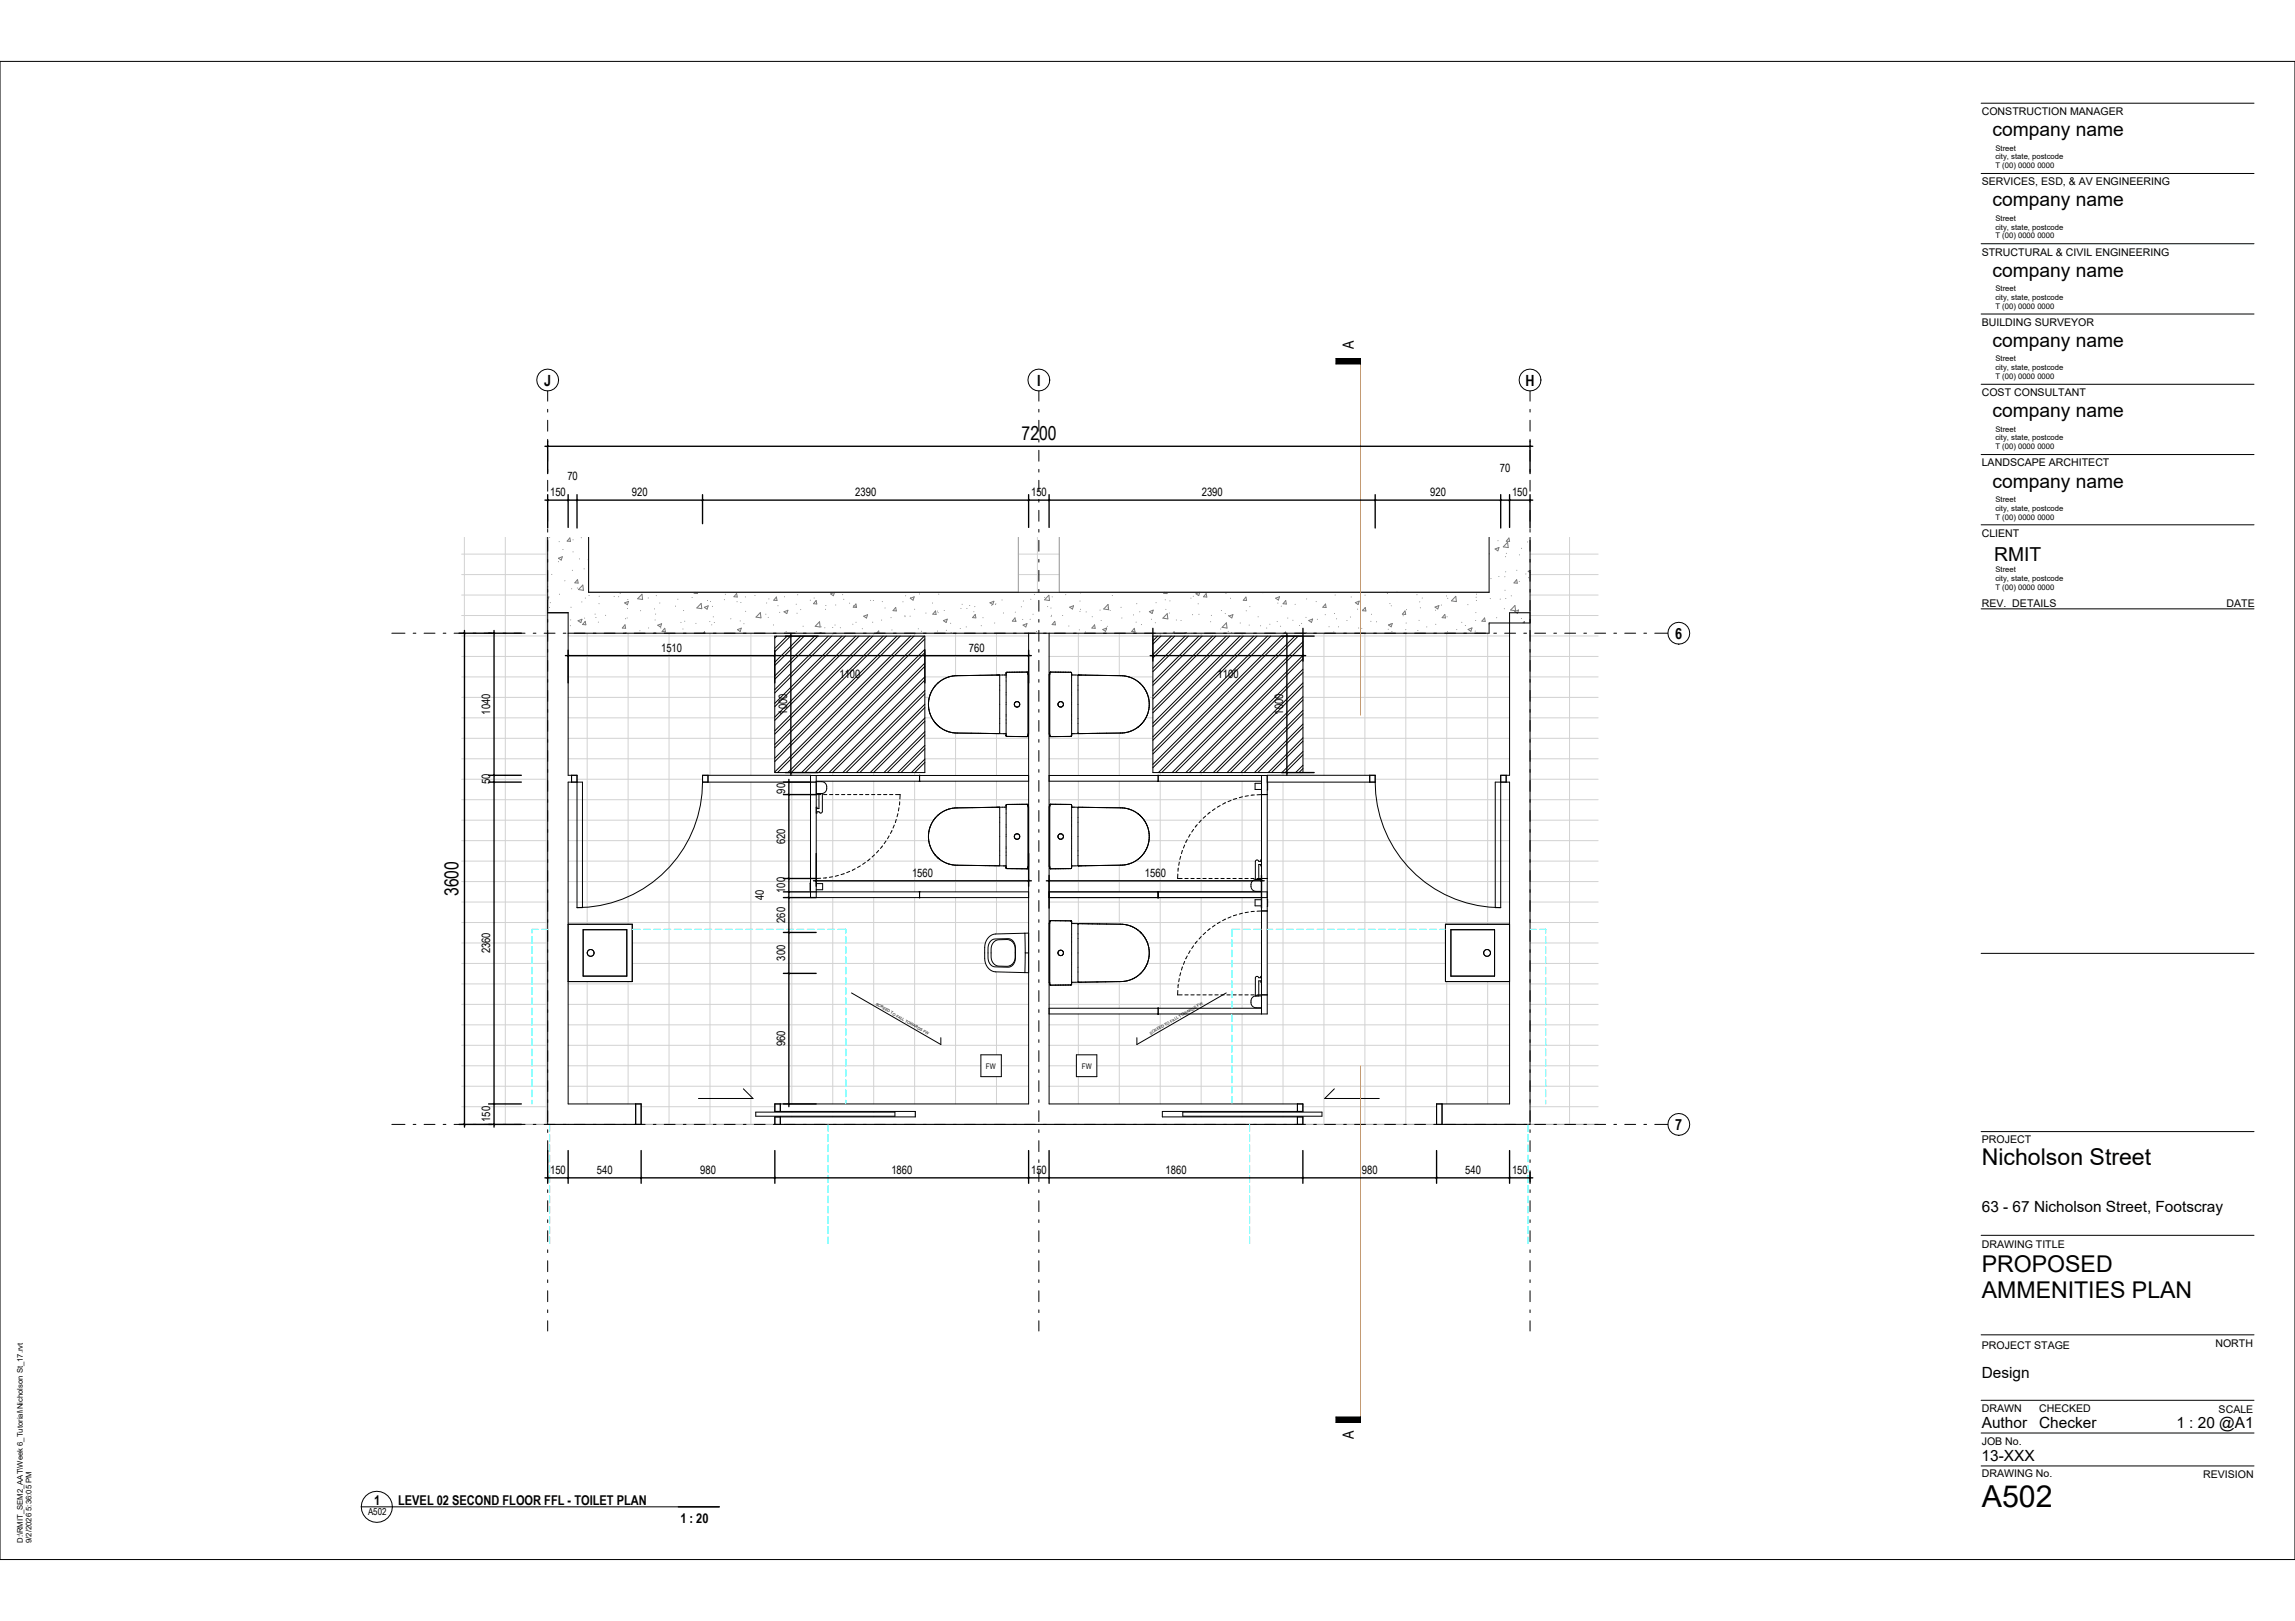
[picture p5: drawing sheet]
<svg xmlns="http://www.w3.org/2000/svg" width="841mm" height="594mm" viewBox="0 0 841 594" stroke-linecap="round" stroke-linejoin="round" font-family="sans-serif">
<defs><g id="words">
<text font-size="11.1" x="726.2" y="552.2">A502</text>
<g font-size="8.5">
<text x="726.2" y="427">Nicholson Street</text>
<text x="726.2" y="466.1">PROPOSED</text>
<text x="726.2" y="475.6">AMMENITIES PLAN</text>
</g>
<g font-size="7.1">
<text x="730.1" y="49.9">company name</text>
<text x="730.1" y="75.6">company name</text>
<text x="730.1" y="101.4">company name</text>
<text x="730.1" y="127.1">company name</text>
<text x="730.1" y="152.9">company name</text>
<text x="374.4" y="161.4">7200</text>
<text x="730.1" y="178.6">company name</text>
<text x="730.7" y="205.6">RMIT</text>
<text x="168.1" y="328.4" transform="rotate(-90 168.1 328.4)">3600</text>
</g>
<g font-size="5.6">
<text x="496.1" y="128" transform="rotate(-90 496.1 128)">A</text>
<text x="199.4" y="141.3">J</text>
<text x="380" y="141.3">I</text>
<text x="559" y="141.3">H</text>
<text x="613.8" y="234.1">6</text>
<text x="613.8" y="414">7</text>
<text x="726.2" y="444">63 - 67 Nicholson Street, Footscray</text>
<text x="726.2" y="504.8">Design</text>
<text x="496.1" y="527.1" transform="rotate(-90 496.1 527.1)">A</text>
<text x="726.2" y="523.3">Author</text>
<text x="747.3" y="523.3">Checker</text>
<text x="797.5" y="523.3">1 : 20 @A1</text>
<text x="726.2" y="535.5">13-XXX</text>
</g>
<g font-size="4.9">
<text x="137.1" y="551.6">1</text>
<text x="145.9" y="551.6">LEVEL 02 SECOND FLOOR FFL - TOILET PLAN</text>
<text x="249.3" y="558.1">1 : 20</text>
</g>
<g font-size="4.2">
<text x="549.7" y="173">70</text>
<text x="207.9" y="175.8">70</text>
<text x="201.6" y="181.9">150</text>
<text x="231.6" y="181.9">920</text>
<text x="313.4" y="181.9">2390</text>
<text x="377.8" y="181.9">150</text>
<text x="440.4" y="181.9">2390</text>
<text x="524.1" y="181.9">920</text>
<text x="554.1" y="181.9">150</text>
<text x="242.3" y="238.8">1510</text>
<text x="355.1" y="238.8">760</text>
<text x="307.6" y="248.4">1100</text>
<text x="446.2" y="248.4">1100</text>
<text x="179.6" y="261.9" transform="rotate(-90 179.6 261.9)">1040</text>
<text x="288.4" y="261.9" transform="rotate(-90 288.4 261.9)">1000</text>
<text x="470.2" y="261.9" transform="rotate(-90 470.2 261.9)">1000</text>
<text x="179.6" y="287.2" transform="rotate(-90 179.6 287.2)">50</text>
<text x="287.7" y="290.8" transform="rotate(-90 287.7 290.8)">90</text>
<text x="287.7" y="309.4" transform="rotate(-90 287.7 309.4)">620</text>
<text x="334.2" y="321.4">1560</text>
<text x="419.6" y="321.4">1560</text>
<text x="279.9" y="329.8" transform="rotate(-90 279.9 329.8)">40</text>
<text x="287.7" y="327.2" transform="rotate(-90 287.7 327.2)">100</text>
<text x="287.7" y="338.2" transform="rotate(-90 287.7 338.2)">260</text>
<text x="179.6" y="349.4" transform="rotate(-90 179.6 349.4)">2360</text>
<text x="287.7" y="352" transform="rotate(-90 287.7 352)">300</text>
<text x="287.7" y="383.5" transform="rotate(-90 287.7 383.5)">960</text>
<text x="179.6" y="411.1" transform="rotate(-90 179.6 411.1)">150</text>
<text x="201.6" y="430.2">150</text>
<text x="218.7" y="430.2">540</text>
<text x="256.6" y="430.2">980</text>
<text x="326.6" y="430.2">1860</text>
<text x="377.8" y="430.2">150</text>
<text x="427.1" y="430.2">1860</text>
<text x="499.1" y="430.2">980</text>
<text x="537" y="430.2">540</text>
<text x="554.1" y="430.2">150</text>
</g>
<g font-size="3.9">
<text x="726.2" y="42.1">CONSTRUCTION MANAGER</text>
<text x="726.2" y="67.9">SERVICES, ESD, &amp; AV ENGINEERING</text>
<text x="726.2" y="93.6">STRUCTURAL &amp; CIVIL ENGINEERING</text>
<text x="726.2" y="119.4">BUILDING SURVEYOR</text>
<text x="726.2" y="145.1">COST CONSULTANT</text>
<text x="726.2" y="170.9">LANDSCAPE ARCHITECT</text>
<text x="726.2" y="196.6">CLIENT</text>
<text x="726.2" y="222.3">REV. DETAILS</text>
<text x="815.9" y="222.3">DATE</text>
<text x="726.2" y="418.9">PROJECT</text>
<text x="726.2" y="457.2">DRAWING TITLE</text>
<text x="726.2" y="494.5">PROJECT STAGE</text>
<text x="811.8" y="493.5">NORTH</text>
<text x="726.2" y="517.3">DRAWN</text>
<text x="747.3" y="517.3">CHECKED</text>
<text x="813" y="517.6">SCALE</text>
<text x="726.2" y="529.4">JOB No.</text>
<text x="726.2" y="541.3">DRAWING No.</text>
<text x="807.3" y="541.7">REVISION</text>
</g>
<text font-size="3.5" x="134.9" y="555.3">A502</text>
<g font-size="2.8">
<text x="731.2" y="55.2">Street</text>
<text x="731.2" y="58.4">city, state, postcode</text>
<text x="731.2" y="61.6">T (00) 0000 0000</text>
<text x="731.2" y="80.9">Street</text>
<text x="731.2" y="84.1">city, state, postcode</text>
<text x="731.2" y="87.4">T (00) 0000 0000</text>
<text x="731.2" y="106.6">Street</text>
<text x="731.2" y="109.9">city, state, postcode</text>
<text x="731.2" y="113.1">T (00) 0000 0000</text>
<text x="731.2" y="132.4">Street</text>
<text x="731.2" y="135.6">city, state, postcode</text>
<text x="731.2" y="138.9">T (00) 0000 0000</text>
<text x="731.2" y="158.1">Street</text>
<text x="731.2" y="161.4">city, state, postcode</text>
<text x="731.2" y="164.6">T (00) 0000 0000</text>
<text x="731.2" y="183.9">Street</text>
<text x="731.2" y="187.1">city, state, postcode</text>
<text x="731.2" y="190.4">T (00) 0000 0000</text>
<text x="731.2" y="209.6">Street</text>
<text x="731.2" y="212.9">city, state, postcode</text>
<text x="731.2" y="216.1">T (00) 0000 0000</text>
<text x="361.3" y="391.7">FW</text>
<text x="396.4" y="391.7">FW</text>
<text x="8.3" y="565.4" transform="rotate(-90 8.3 565.4)">D:\RMIT_SEM2_AAT\Week 6_Tutorial\Nicholson St_17.rvt</text>
<text x="11.5" y="565.4" transform="rotate(-90 11.5 565.4)">9/2/2026 5:36:05 PM</text>
</g>
<g font-size="1.4">
<text x="320.8" y="368.2" transform="rotate(30 320.8 368.2)">SCREED TO FALL TOWARDS FW</text>
<text x="421.7" y="379.1" transform="rotate(-30 421.7 379.1)">SCREED TO FALL TOWARDS FW</text>
</g>
</g></defs>
<g fill="none" stroke="#d2d2d2" stroke-width=".37">
<path d="M170.2 196.8v215.2M185.2 196.8v215.2M200.2 196.8v215.2M380.2 196.8v20.2M575.2 196.8v215.2M169.2 203.1h31.5M169.2 210.6h31.5M169.2 218.1h31.5M373.2 203.1h15M373.2 210.6h15M560.7 203.1h24.9M560.7 210.6h24.9"/>
<path d="M560.7 218.1h24.9M169.2 225.6h31.5M169.2 233.1h31.5M208.2 233.1h168.7M215.2 232v106.7M230.2 232v106.7M245.2 232v180M260.2 232v52.1M275.2 232v52.1M290.2 232v1.1M305.2 232v1.1M320.2 232v1.1"/>
<path d="M335.2 232v1.1M350.2 232v15.6M365.2 232v15.4M384.4 233.1h168.8M395.2 232v15.4M410.2 232v15.6M425.2 232v1.1M440.2 232v1.1M455.2 232v1.1M470.2 232v1.1M485.2 232v52.1M500.2 232v52.1"/>
<path d="M515.2 232v180M530.2 232v106.7M545.2 232v106.7M560.7 225.6h24.9M560.7 233.1h24.9M169.2 240.6h31.5M169.2 248.1h31.5M169.2 255.6h31.5M208.2 240.6h75.7M208.2 248.1h75.7M208.2 255.6h75.7M338.9 240.6h38"/>
<path d="M338.9 248.1h8.8M338.9 255.6h1.6M384.4 240.6h38.1M413.7 248.1h8.8M420.8 255.6h1.7M477.5 240.6h75.7M477.5 248.1h75.7M477.5 255.6h75.7M560.7 240.6h24.9M560.7 248.1h24.9M560.7 255.6h24.9M169.2 263.1h31.5"/>
<path d="M169.2 270.6h31.5M169.2 278h31.5M208.2 263.1h75.7M208.2 270.6h75.7M208.2 278h75.7M338.9 263.1h2.6M338.9 270.6h38M338.9 278h38M350.2 268.6v15.6M365.2 268.8v15.4M384.4 270.6h38.1M384.4 278h38.1"/>
<path d="M395.2 268.8v15.4M410.2 268.6v15.6M419.9 263.1h2.6M477.5 263.1h75.7M477.5 270.6h75.7M477.5 278h75.7M560.7 263.1h24.9M560.7 270.6h24.9M560.7 278h24.9M169.2 285.5h31.5M169.2 293h31.5M208.2 293h88.8"/>
<path d="M211.4 285.5h46M260.2 286.6v125.4M275.2 286.6v125.4M290.2 283.1v1M290.2 286.6v117.9M299.1 293h1M301.4 293h75.5M305.2 283.1v1.1M305.2 286.3v40.5M320.2 283.1v1.1M320.2 286.3v40.5M335.2 283.1v1.1"/>
<path d="M335.2 286.3v40.5M350.2 286.3v9.8M365.2 286.3v9.5M384.4 293h77.9M395.2 286.3v9.5M410.2 286.3v9.7M425.2 283.1v1.1M425.2 286.3v40.5M440.2 283.1v1.1M440.2 286.3v40.5M455.2 283.1v1.1M455.2 286.3v40.5"/>
<path d="M464.4 293h88.8M470.2 283.1v1M470.2 286.6v117.9M485.2 286.6v125.4M500.2 286.6v125.4M503.9 285.5h46M560.7 285.5h24.9M560.7 293h24.9M169.2 300.5h31.5M169.2 308h31.5M169.2 315.5h31.5M208.2 300.5h88.8"/>
<path d="M208.2 308h88.8M208.2 315.5h88.8M299.1 300.5h43M299.1 308h41.2M299.1 315.5h46.2M350.2 317v9.8M365.2 317.3v9.5M395.2 317.3v9.5M410.2 317v9.8M416 315.5h44.1M419.3 300.5h43M421 308h41.3"/>
<path d="M461.2 315.5h.8M464.4 300.5h88.8M464.4 308h88.8M464.4 315.5h88.8M560.7 300.5h24.9M560.7 308h24.9M560.7 315.5h24.9M169.2 323h31.5M169.2 330.5h31.5M169.2 338h31.5M208.2 323h88.8M208.2 330.5h168.7"/>
<path d="M208.2 338h168.7M299.1 323h77.8M305.2 328.9v75.6M320.2 328.9v75.6M335.2 328.9v75.6M350.2 328.9v75.6M365.2 328.9v13.3M384.4 323h74.4M384.4 330.5h75.5M384.4 338h.3M392.7 338h69.6M395.2 328.9v9.5"/>
<path d="M410.2 328.9v9.8M425.2 328.9v40.6M440.2 328.9v40.6M455.2 328.9v40.6M464.4 323h88.8M464.4 338h88.8M464.5 330.5h88.7M560.7 323h24.9M560.7 330.5h24.9M560.7 338h24.9M169.2 345.5h31.5M169.2 353h31.5"/>
<path d="M215.2 359.7v44.8M230.2 359.7v44.8M231.7 345.5h129.4M231.7 353h129.5M365.2 356.1v30.4M395.2 359.9v9.6M410.2 359.7v9.8M420.4 353h41.9M420.5 345.5h41.8M464.4 345.5h65.3M464.4 353h65.3M530.2 359.7v44.8"/>
<path d="M545.2 359.7v44.8M560.7 345.5h24.9M560.7 353h24.9M169.2 360.5h31.5M169.2 368h31.5M169.2 375.5h31.5M208.2 360.5h168.7M208.2 368h168.7M208.2 375.5h168.7M384.4 360.5h.3M384.4 368h74.1M384.4 375.5h168.8"/>
<path d="M392.7 360.5h67.3M395.2 371.6v14.9M410.2 371.6v32.9M425.2 371.6v32.9M440.2 371.6v32.9M455.2 371.6v32.9M461.3 360.5h1M464.4 360.5h88.8M464.4 368h88.8M560.7 360.5h24.9M560.7 368h24.9M560.7 375.5h24.9"/>
<path d="M169.2 383h31.5M169.2 390.5h31.5M169.2 398h31.5M208.2 383h168.7M208.2 390.5h151.2M208.2 398h168.7M365.2 394.5v10M366.9 390.5h10M384.4 383h168.8M384.4 390.5h10M384.4 398h168.8M395.2 394.5v10"/>
<path d="M401.9 390.5h151.3M560.7 383h24.9M560.7 390.5h24.9M560.7 398h24.9M169.2 405.5h31.5M234.9 405.5h49M290.2 407.3v.2M290.2 409v.3M305.2 407.3v.2M305.2 409v.3M320.2 407.3v.2M320.2 409v.3"/>
<path d="M335.2 407.3v2M440.2 407.3v.2M440.2 409v.3M455.2 407.3v.2M455.2 409v.3M470.2 407.3v.2M470.2 409v.3M477.4 405.5h49M560.7 405.5h24.9"/>
</g>
<g fill="none" stroke="#787878" stroke-width=".37">
<path d="M201.4 196.9h.1M204.9 198.5h.1M208.8 197.1l.2 1.3-1.2-.1zM210 197.8h.1M213 197v.1M548.9 198.1h.1M552.5 198.7l.2 2-1.8-.3zM553 197.1l.2 1.3-1.2-.1zM559.8 198.6h.1M200.7 218.9l.4-.2-.4 1.3M200.7 220h.1M200.7 215h.1"/>
<path d="M202.2 210.5h.1M204.6 204.6l1.5-.6-.4 1.2zM204.7 205.8h-.1M204.7 204.6h.1M205 217.7v.1M206.3 201.3v.1M207 212.8h.1M209.5 215.7v.1M209.8 209h-.1M210 202.2h.1M211.6 215.5h.1M211.6 212.4l.3 1.3-1.2-.1z"/>
<path d="M212.4 204.8h-.1M213.6 214.4l.2 1.9-1.8-.3zM214 208.4l.1 .1M214.5 219.2h.1M215.5 205.1h.1M215.8 218.2h.1M219.6 218.5h.1M225 218.5l.1 .1M226.7 218.7h.1M227.3 217.5h.1M230.1 219.7h.1M235.3 217.8l.2 1.9-1.8-.3z"/>
<path d="M237.5 219.1h.1M240.5 218.3h.1M248.4 219.6h.1M253.6 218.9h.1M254.7 217l-.3 .4 1.2 .1-.1-.5M254.9 217.3h.1M265.5 219.8h-.1M265.8 217.8h.1M269.9 217.5l.3 1.3-1.3-.1zM273.2 218.7h-.1M276.6 218.2h.1M281.8 219.5h.1"/>
<path d="M284.5 218.8l.2 1.2-1.2-.1zM286 217.1h.1M287.5 218.7h.1M292.3 217.9v.1M296.9 219.9l.1 .1M298.3 219.1l.1 .1M305.8 217.1l-1.4 .5 1 .7 .4-1.2M308.8 217.9h.1M309.2 219.6h.1M331.9 218.3h.1M333.6 219.2l1.4-.5-.4 1.2zM333.8 219h-.1"/>
<path d="M337 217.7h-.1M344 217.7h.1M367.2 219.9h.1M377.8 219.6h-.1M379 217.8h.1M382.9 218.9h-.1M384.4 218.1l.2 2-1.8-.3zM385.6 218.7h.1M390.6 217.9h-.1M396 217.3h.1M407.6 218.2h.1M426.8 217l-.4 .4 1.3 .1-.1-.5"/>
<path d="M427 219.8h.1M436.4 219.2h.1M437.3 218.5h.1M438.3 217.6l1.4-.6-.4 1.3zM442 217.5l.2 1.3-1.2-.1zM449.3 217.5h-.1M450.9 219.2h.1M456.6 218.8l.2 1.3-1.2-.1zM462.8 217.2h.1M467.5 219.2l1.4-.5-.4 1.2zM478.8 219.5h.1M489.3 218l-.1 .1"/>
<path d="M495.2 218.8h-.1M500.2 218.1h.1M507.9 217.1h.1M508.4 217.5h.1M511.7 217h.3M519.2 217.9h.1M521.2 219.1v.1M530.1 218.4h.1M530.5 219.2v.1M533 217.1h.1M533.5 218.5l.2 2-1.8-.3zM540.9 218.8l.1 .1"/>
<path d="M541.1 217.7h.1M545.7 202.9v.1M546.1 219.4h.1M546.4 212h.1M547.9 201.2l1.4-.6-.4 1.3zM549.2 211.2l.1 .1M549.7 219.5l.1 .1M551.5 211.3h-.1M551.5 216.3h.1M551.7 204h.1M551.8 219.3h.1M551.8 209.5h-.1"/>
<path d="M552 202.8h.1M553.8 218.3h.1M555.8 212.4l.2 1.3-1.2-.1zM555.8 209h.1M556.7 213l.1 .1M556.8 203.3h.1M557.6 200.9h.1M559.2 210.3h-.1M560.1 211.7h.1M560.7 209.1l-.7 .3 .7 .4M201.3 222.6h.1M201.7 220.8h-.1"/>
<path d="M209 229.3h.1M209.2 227.2h-.1M209.3 222.5h-.1M211.8 227.5l1.5-.6-.5 1.3zM213.2 220.6h.1M214.2 226.5h.1M214.5 227.7l.2 1.3-1.2-.2zM218.1 225h.1M218.4 226.3h.1M219.3 228h.1M219.5 221.2h.1M221.9 225.5h.1"/>
<path d="M229 229l.3 1.2-1.3-.1zM229.2 226.7h.1M229.4 231.8h.1M229.8 226.4v.1M229.9 223h.1M230.3 220.4l-1.4 .5 1 .7 .4-1.2M234.5 231.1h.1M234.8 223.8h-.1M237.7 230.1h.1M239.9 223.1h-.1M240 231.8h.1M240.1 227.2h.1"/>
<path d="M240.3 225h-.1M241 229.1l1.5-.5-.5 1.2zM241.8 221h.1M242.2 230.1h.1M243.6 230.2l.2 1.3-1.2-.1zM247.6 222.1h-.1M249.5 228.1h.1M250.3 230.5h.1M250.5 223.7h.1M250.9 227.6v.1M255 228.4h.1M256.9 221.1l.3 1.9-1.8-.2z"/>
<path d="M257.7 232l.5-.5 .1 .5M258.1 222.5l1.4-.5-.4 1.2zM259.2 220l.1 .1M260.1 227.8h.1M260.4 220.4h.1M260.8 229h.1M261.1 222.2h.1M261.4 226v.1M261.8 228.1h.1M267.8 226.8h.1M270.1 220.5h.1M270.2 230.7l1.5-.5-.5 1.2z"/>
<path d="M271.3 227.5h-.1M271.5 220.8h.1M272.6 228.6h.1M273.2 224h.1M278.6 224.5l.3 1.9-1.9-.3zM280.7 225.1h-.1M280.9 221h.1M281.5 226.2h.1M283.4 229h.1M285.1 222h.1M285.7 224.4h.1M287.3 224.2l1.4-.6-.4 1.3z"/>
<path d="M288.1 231.4h.1M291.8 221.4h.1M291.8 231.5h.1M292.1 224.7h.1M293.4 223.4h.1M294.3 229.5h.1M299.1 220l.2 1.3-1.2-.1zM300.3 232l.6-.2-.1 .2M300.3 227.8l.2 2-1.8-.3zM300.9 229.7h.1M302.3 230l-.1 .1M302.5 223.3h.1"/>
<path d="M302.6 221.9h.1M305.1 229.9h.1M306 229h.1M306.3 221.7h-.1M307.9 230h.1M311.4 221h-.1M312.5 228.7v.1M312.8 222h.1M313.5 222.3h.1M313.7 221.3l.2 1.3-1.2-.1zM313.7 228h.1M316 230.4h.1"/>
<path d="M316.5 225.8l1.4-.5-.4 1.2zM319.1 220h-.1M319.8 228h.1M320 220.1h.1M321.2 232l.8-.8 .1 .8M323.1 227.2h.1M323.3 220.4v.1M324.3 222.8h.1M326.5 226.3h.1M326.8 230.8l.1 .1M328.2 222.6l.3 1.3-1.3-.1zM330.9 220.5h.1"/>
<path d="M331.6 225.7h.1M331.6 226h.1M333.5 225.8h.1M335.2 223.2v.1M336.5 230.4h.1M337.7 231.3h.1M339.3 224.7h.1M341.7 221h.1M342.8 223.9l.2 1.2-1.2-.1zM343.5 223.9h.1M343.5 231.2v.1M343.8 224.5h.1"/>
<path d="M345.7 227.4l1.4-.5-.4 1.2zM346 223.7h.1M346.8 231h.1M348.4 228.4h.1M348.5 231.8h.1M351.9 230.3h.1M352.2 223h-.1M352.6 221.4h.1M354.1 229.7h.1M354.3 223h.1M355.3 221.9h.1M356.9 224.2h.1"/>
<path d="M357.2 222.3h.1M357.4 225.1l.2 1.3-1.2-.1zM359.6 229.3h.1M360.2 226.3v.1M362.8 220.9l1.4-.6-.4 1.3zM363.4 221.9h.1M364.5 228.3h.1M364.8 221.5h-.1M364.9 221.3h.1M367.7 224.6h.1M371.9 226.4l.3 1.3-1.2-.1zM372.1 224.3h.1"/>
<path d="M372.4 227.6h.1M374.3 222.3v.1M374.8 227h.1M374.9 229.1l1.4-.6-.4 1.2zM375 220.2h.1M377.5 226.9h.1M378.5 225.1h.1M379.8 231.4h.1M383.9 222.3h.1M385.1 222.8h.1M385.2 225.9h.1M385.3 225.5h.1"/>
<path d="M386.5 227.7l.3 1.3-1.3-.1zM389.4 225.5v.1M391.7 229.4h.1M392 222.5l1.4-.5-.4 1.2zM395.5 230.8h.1M395.8 220.2v.1M395.8 224l-.1 .1M396 223.3h.1M397.8 231.6h-.1M398 224.2h.1M400.2 226h.1M401.1 229l.2 1.2-1.2-.1z"/>
<path d="M403.1 223.6h.1M403.5 227.4h.1M405.1 231.4l-1-.7 1.4-.6-.4 1.3M405.5 230.6h-.1M405.8 229.5h.1M406 222.7v.1M406 221.5l.3 1.9-1.8-.3zM406.8 223.7h.1M410.8 222.5v.1M411.1 226.5h.1M415.4 225.3h.1M415.7 230.2l.2 1.3-1.2-.1z"/>
<path d="M416.3 228h.1M416.6 221.2h.1M417.7 224.2h.1M418.3 228.9h.1M421.2 224.1l1.4-.5-.4 1.2zM421.9 226.9h.1M423.4 228.2h.1M423.7 220.9h-.1M426.8 226.5l-.1 .1M427.2 223.3h.1M427.7 224.9l.3 1.9-1.9-.3zM428.5 224.6v.1"/>
<path d="M428.7 220.2h.1M429.8 232l.4-.5 .1 .5M431.1 227.2h.1M432.8 227.4h.1M434 232l.7-.2-.1 .2M436.8 232h.1M437 225.2v.1M439.1 221.3h.1M439.3 225.1h.1M443.6 227.8h.1M443.9 225.5h.1M447.3 230.5h.1"/>
<path d="M447.6 223.7h.1M449 224.8h.1M449.4 228.2l.2 2-1.8-.3zM450.1 231.3v.1M450.2 225.6h.1M450.4 225.8l1.4-.6-.4 1.2zM451.4 231.8h-.1M454.5 228.3h.1M456.7 223.8h.1M457.8 229.1h.1M458 222.3h.1M461 226h.1"/>
<path d="M461.9 229.3h.1M464.2 230.1h.1M465.3 228.7l.1 .1M468 227.8h.1M468.3 221h.1M469.3 229.5h-.1M469.5 222.1h.1M470.7 232l.4-.4 .1 .4M471.1 220.1l.3 1.2-1.2-.1zM471.9 226.5h.1M473.8 227.3h.1M474.6 221.5h.1"/>
<path d="M476.2 229.2h.1M477 228.5h-.1M478.6 226.2v.1M478.6 231.7l.1 .1M480.6 228.1l-1-.7 1.4-.6-.4 1.3M482.3 220.4v.1M482.7 226.9h.1M485.6 225.2l.1 .1M485.7 221.3l.3 1.3-1.3-.1zM487 229.7h.1M488.8 231.6h.1M489 224.8h.1"/>
<path d="M489.8 226.8h.1M490.5 229.7h.1M493.6 227.4h.1M494.9 226.1h.1M496.7 220.8l1.4-.5-.4 1.2zM497.5 223.2h.1M497.9 230.1h.1M499 230.3h.1M499.3 223.5h.1M500.3 222.6l.2 1.3-1.2-.1zM502.3 227.7h.1M502.6 225.1h.1"/>
<path d="M504.4 227.8l.1 .1M508.7 230.6h.1M508.8 229l1.4-.5-.4 1.2zM509.3 221.2h.1M509.6 228.7v.1M509.8 222h.1M510.1 231.4h-.1M514.2 225.6v.1M514.9 223.9l.2 1.3-1.2-.1zM515.2 230.7h-.1M515.3 228.3h.1M515.4 223.4h.1"/>
<path d="M519.6 231v.1M520 227.3h.1M520.3 220.5l-.1 .1M520.5 222.7h.1M522.9 229.7h-.1M525.9 222.5l1.4-.6-.4 1.2zM526 223.6h.1M526.1 228.8h.1M528.2 221.7h.1M529.4 225.2l.3 1.2-1.2-.1zM530.3 226h.1M530.4 231.5h.1"/>
<path d="M533.8 230.7h.1M535.7 228h.1M537 229.2h.1M537.9 221.6h.1M538 230.6l1.4-.5-.4 1.2zM540.6 231.2v.1M540.8 227.4h-.1M540.8 224.5h.1M541 220h.1M541.3 232h.1M544 226.4l.3 1.3-1.3-.1zM545.7 228.7h.1"/>
<path d="M548.5 226.4h-.1M551.3 223.1h.1M555.1 224.1l1.4-.6-.4 1.3zM555.2 221.9l.2 1.9-1.8-.3zM557.5 226.6v.1M558.1 228.3l.5-.6 .1 .6"/>
</g>
<g fill="none" stroke="#000" stroke-width=".37">
<path d="M489.6 131.4h9v2h-9zM200.7 143.3v3.7M200.7 150v1M200.7 154v4M380.7 143.3v3.7M380.7 150v1M380.7 154v4M560.7 143.3v3.7M560.7 150v1M560.7 154v4M200.7 161v1M200.7 165v4"/>
<path d="M200.7 172v1M200.7 176v4M380.7 161v1M380.7 165v4M380.7 172v1M380.7 176v4M560.7 161v1M560.7 165v4M560.7 172v1M560.7 176v4M200.7 183v1M200.7 187v4"/>
<path d="M200.7 194v1M200.7 196.8v215.2M215.7 196.8v20.2h330v-20.2M380.7 183v1M380.7 187v4M380.7 194v1M380.7 198v4M560.7 196.8v215.2h-35.3M560.7 183v1M560.7 187v4M560.7 194v1M380.7 205v1"/>
<path d="M380.7 209v4M380.7 216v1M380.7 220v4M143.6 232h4.8M151.4 232h1M155.4 232h4M162.4 232h1M166.4 232h4M173.4 232h1M177.4 232h4M184.4 232h1M188.4 232h4"/>
<path d="M195.4 232h1M199.4 232h4M200.7 224.5h7.5v59.6h3.2v48.5M206.4 232h1M283.9 233.1h55v50h-55zM284.6 233.1l-.7 .7M288.4 233.1l-4.5 4.5M289.7 233.1l-5.8 5.7M293.5 233.1l-9.6 9.6M294.7 233.1l-10.8 10.8M298.5 233.1l-14.6 14.6M299.7 233.1l-15.8 15.8"/>
<path d="M303.5 233.1l-19.6 19.6M304.7 233.1l-20.8 20.8M308.6 233.1l-24.7 24.6M309.8 233.1l-25.9 25.9M313.6 233.1l-29.7 29.7M314.8 233.1l-30.9 30.9M318.6 233.1l-34.7 34.7M319.8 233.1l-35.9 35.9M323.6 233.1l-39.7 39.7M324.9 233.1l-41 40.9M328.7 233.1l-44.8 44.8M329.9 233.1l-46 46"/>
<path d="M333.7 233.1l-49.8 49.8M334.9 233.1l-50 50M338.7 233.1l-50 50M338.9 237.9l-45.1 45.2M338.9 234.1l-49 49M338.9 239.2l-43.9 43.9M376.9 232v172.5h-93v2.8h51.5v2h-51.5v2.7M380.7 227v1M380.7 231v4M380.7 238v1M384.4 232v172.5h93v2.8h-51.5v2h51.5v2.7M422.5 233.1h55v50h-55z"/>
<path d="M424.2 233.1l-1.7 1.7M425.4 233.1l-2.9 3M429.2 233.1l-6.7 6.8M430.5 233.1l-8 8M434.3 233.1l-11.8 11.8M435.5 233.1l-13 13M439.3 233.1l-16.8 16.8M440.5 233.1l-18 18M444.3 233.1l-21.8 21.9M445.5 233.1l-23 23.1M449.4 233.1l-26.9 26.9M450.6 233.1l-28.1 28.1"/>
<path d="M454.4 233.1l-31.9 31.9M455.6 233.1l-33.1 33.1M459.4 233.1l-36.9 36.9M460.6 233.1l-38.1 38.2M464.4 233.1l-41.9 42M465.7 233.1l-43.2 43.2M469.5 233.1l-47 47M470.7 233.1l-48.2 48.2M474.5 233.1l-50 50M475.7 233.1l-50 50M477.5 235.2l-48 47.9M477.5 236.4l-46.8 46.7"/>
<path d="M547.4 232h1M551.4 232h4M558.4 232h1M560.7 224.5h-7.5v59.6h-3.3v48.5M560.7 228.3h-15v3.7h-337.5M562.4 232h4M569.4 232h1M573.4 232h4M580.4 232h1M584.4 232h4M591.4 232h1M595.4 232h4"/>
<path d="M602.4 232h1M606.4 232h4.8M338.9 243l-40.1 40.1M338.9 248l-35.1 35.1M338.9 253l-30.1 30.1M338.9 258.1l-25 25M338.9 244.2l-38.9 38.9M338.9 249.2l-33.9 33.9M338.9 254.2l-28.8 28.9M338.9 259.3l-23.8 23.8M366 247.4l-15.3 .2a10.5 10.5 0 0 0-9.6 6.4 10.5 10.5 0 0 0 2.1 11.4M366.1 247.4h.1"/>
<path d="M366.1 247.4h-.1M366.2 247.4h.1M366.3 247.4v21.2M368.7 247.3l-2.6 .1M368.7 246.6v22.9M368.8 246.5l-.1 .1M368.8 246.5h.1M368.8 246.4v.1M369 246.4h-.2M369 246.4h.1M373.4 258.8h.1M376.5 246.3l-7.5 .1"/>
<path d="M376.5 246.3l.1 .1M376.6 246.4h.1M376.6 246.4v.1M376.6 246.5v23.3M376.9 247.2h-.2M380.7 242v4M380.7 249v1M380.7 253v4M380.7 260v1M384.4 247.2h.3M384.7 246.5v23.2M384.8 246.4l-.1 .1"/>
<path d="M384.8 246.4h.1M384.9 246.3l7.4 .1M384.9 246.3l-.1 .1M387.9 258.8h.1M392.3 246.4h.1M392.4 246.4h.1M392.5 246.4l.1 .1M392.6 246.5h.1M392.6 246.5l.1 .1M392.7 246.6v22.9M392.7 247.3l2.5 .1M395.1 247.4l-.1 21.2"/>
<path d="M395.1 247.4h.1M395.2 247.4h-.1M395.2 247.4h.1M395.3 247.4h.1M395.3 247.4h-.1M395.3 247.4l15.4 .2a10.5 10.5 0 0 1 9.6 6.4 10.5 10.5 0 0 1-2.1 11.4M477.5 240.2l-42.9 42.9M477.5 245.2l-37.9 37.9M477.5 250.2l-32.9 32.9M477.5 255.3l-27.9 27.8M477.5 241.4l-41.7 41.7M477.5 246.4l-36.7 36.7"/>
<path d="M477.5 251.5l-31.7 31.6M477.5 256.5l-26.6 26.6M338.9 263.1l-20 20M338.9 268.1l-15 15M338.9 273.1l-9.9 10M338.9 278.2l-4.9 4.9M338.9 264.3l-18.8 18.8M338.9 269.3l-13.8 13.8M338.9 274.4l-8.7 8.7M338.9 279.4l-3.7 3.7M343.2 265.4h.1M343.2 265.4a10.5 10.5 0 0 0 7.5 3.2l18 .3"/>
<path d="M366.3 268.6l-.2 .2M366.3 268.6h.1M368.4 268.9h.1M368.7 269.5h.1M368.7 269.5v.1M368.7 269.6h.1M368.7 269.6v.1M368.7 269.7h.1M368.8 269.7v.1M368.8 269.8h.1M368.9 269.8h.1M369 269.8v.1"/>
<path d="M369 269.9h7.4M376.5 269.9h-.1M376.6 269.8l-.1 .1M376.6 269.8h.1M376.7 269h.2M380.7 264v4M380.7 271v1M380.7 275v4M384.7 269h-.3M384.7 269.7h.1M384.7 269.7v.1M384.7 269.8h.1"/>
<path d="M384.8 269.8l.1 .1M384.9 269.9h.1M392.3 269.9h-7.4M392.4 269.8l-.1 .1M392.4 269.8h.1M392.5 269.8h-.1M392.5 269.8h.1M392.6 269.8h-.1M392.6 269.7v.1M392.6 269.7h.1M392.7 269.6v.1M392.7 269.6h.1"/>
<path d="M392.7 269.5v.1M392.7 269.5h.1M393 268.9h-.1M393.1 268.9h.1M395 268.6h.1M395 268.6l.3 .2M418.2 265.4a10.5 10.5 0 0 1-7.6 3.2l-17.9 .3M418.2 265.4h.1M477.5 260.3l-22.8 22.8M477.5 265.3l-17.8 17.8M477.5 270.4l-12.8 12.7M477.5 275.4l-7.7 7.7"/>
<path d="M477.5 261.5l-21.6 21.6M477.5 266.6l-16.6 16.5M477.5 271.6l-11.5 11.5M477.5 276.6l-6.5 6.5M209.4 284.1v2.5M257.4 286.6a46 46 0 0 1-46 46M257.4 286.6v-2.5h39.6v44.8h79.9M257.4 286.6h39.6M259.4 284.1v2.5M297 291.2h3.8M297 284.2h79.9M299.1 286.4a3.5 3.5 0 0 1 3.3 .6 2.25 2.25 0 0 1 .5 2.3 2.25 2.25 0 0 1-1.8 1.5"/>
<path d="M299.1 286.3h77.8M299.1 284.2v44.7M299.1 290.8h2M300.1 290.8v5.5h-.7v-.5h-.3M301.1 290.8h.3v6.5a.62 .62 0 0 1-.6 .6 .62 .62 0 0 1-.7-.5h-.7v.5h-.3M301.8 291.2h1.2M304 291.2h1.2M306.2 291.2h1.2M308.4 291.2h1.2M310.6 291.2h1.2M312.8 291.2h1.2M315 291.2h1.2"/>
<path d="M317.2 291.2h1.2M319.4 291.2h1.2M321.6 291.2h1.2M323.8 291.2h1.2M326 291.2h1.2M328.2 291.2h1.7l-.1 1.6M329 298.1l-.3 1.2M329.4 296l-.2 1.2M329.7 293.8l-.1 1.2M336.8 284.2h.3M336.8 286.3h.1M336.9 284.2v2.1"/>
<path d="M337 284.2v2.1M337.1 286.3h.1M366 295.8l-15.3 .2a10.5 10.5 0 0 0-9.6 6.5 10.5 10.5 0 0 0 2.1 11.3M366.1 295.8h.1M366.1 295.8h-.1M366.2 295.8l.1 21.3M368.7 295.8h-2.6M369 294.8l-.3 .3v22.8M369 294.8l7.3-.1 .4 .3M369 294.8h.1M376.7 295h.1M376.7 295v23.2"/>
<path d="M376.9 295.6l-.2 .1M380.7 282v1M380.7 286v4M380.7 293v1M380.7 297v4M384.4 284.2h80M384.4 286.3h77.9M384.4 295.6l.3 .1M384.9 294.8l-.2 23.2M384.9 294.7l7.4 .1M384.9 294.7v.1M392.3 294.8h.1"/>
<path d="M392.4 294.8h.1M392.5 294.8h.1M392.5 294.8l.1 .1M392.6 294.9h.1M392.6 294.9l.1 .1M392.7 295h.1M392.7 295v.1M392.7 295.1h.1M392.7 295.1v22.8l-.3 .4M392.7 295.8l17.9 .2a10.5 10.5 0 0 1 7.6 3.2M392.9 295.8h.1M395 296l.1 21.2"/>
<path d="M395.1 296h-.1M395.1 295.9v.1M395.1 295.9h.1M395.3 295.8l-.2 .1M418.2 299.2v.1M418.2 299.3a10.5 10.5 0 0 1 2.1 11.3 10.5 10.5 0 0 1-9.6 6.4l-15.4 .3M424.3 284.2h.2M424.3 286.3h.1M424.4 284.2v2.1M424.5 286.3h.1M441.8 299l-.9 .8M443.5 297.6l-1 .8"/>
<path d="M445.3 296.3l-1 .7M447.1 295.2l-1 .6M449.1 294.2l-1.1 .5M451.1 293.3l-1.1 .5M453.2 292.6l-1.2 .3M455.3 292l-1.2 .3M457.5 291.6l-1.2 .2M459.6 291.3l-1.2 .1M462.3 284.2v87.4M462.3 287h-2.4v2.3h2.4M464.4 291.2l-3.8 .1M464.4 286.9v2.6"/>
<path d="M464.4 286.6h39.5M477.5 280.4l-2.7 2.7M477.5 281.6l-1.5 1.5M501.9 284.1v2.5M503.9 286.6a46 46 0 0 0 46 46M503.9 286.6v-2.5h-39.5v87.5h-80M551.9 284.1v2.5M311.4 319.3l-1.1 .5M313.4 318.4l-1.1 .5M315.3 317.3l-1.1 .6M317.1 316l-1 .7M318.8 314.7l-.9 .8"/>
<path d="M320.5 313.2l-.9 .8M322 311.6l-.8 .9M323.4 310l-.8 .9M324.7 308.2l-.7 1M325.8 306.3l-.6 1M326.9 304.4l-.6 1M327.7 302.3l-.4 1.1M328.4 300.3l-.3 1.1M343.2 313.8v.1M343.2 313.9a10.5 10.5 0 0 0 7.5 3.2l18 .2M366.3 317.1l-.2 .2M366.3 317.1h.1"/>
<path d="M368.3 317.3h.1M368.4 317.3h.1M368.7 317.9v.1M368.7 318v.1M368.7 318.1h.1M368.7 318.1l.1 .1M368.8 318.2h.1M368.8 318.2l.1 .1M368.9 318.3h.1M369 318.3h.1M369 318.3l7.4 .1M373.5 305.9v.1"/>
<path d="M376.5 318.3l-.1 .1M376.6 318.2l-.1 .1M376.7 318.2h-.1M376.7 317.4h.2M380.7 304v1M380.7 308v4M380.7 315v1M380.7 319v4M384.7 317.4h-.3M384.7 318v.1M384.7 318.1l.3 .3 7.3-.1M389.4 305.9h.1"/>
<path d="M392.4 318.3h-.1M395.1 317.2h.1M395.1 317.2l.1 .1M395.2 317.3h.1M395.2 317.3h-2.5M395.3 317.3h.1M431.8 318.1l-.1 1.2M432.2 315.9l-.2 1.2M432.7 313.8l-.4 1.1M433.3 311.7l-.4 1.1M434.1 309.6l-.4 1.1M435.1 307.7l-.6 1"/>
<path d="M436.1 305.7l-.5 1.1M437.4 303.9l-.7 1M438.7 302.2l-.7 .9M440.2 300.5l-.8 .9M462.3 315.1h-.3v.5h-.8l-.3-.4a.62 .62 0 0 0-.9 .5v6.6h.3M462.3 317.3h-.3v-.5h-.7v5.5M208.2 338.7h23.5v21h-23.5M211.4 332.6h2v-46h-5.2v117.9h26.7v7.5M297 323.6v2.6M299.1 326.8h77.8M299.1 323.8h2.4v2.2h-2.4M300.7 321.8l-3.7 .1"/>
<path d="M302.9 321.7l-1.2 .1M305.1 321.3l-1.2 .2M307.2 320.8l-1.1 .3M309.3 320.2l-1.1 .3M336.8 328.9h.3M336.8 326.7v.1M336.9 326.8v2.1M337 326.8v2.1M337.1 326.7v.1M380.7 326v1M380.7 330v4M380.7 337v1"/>
<path d="M384.4 328.9h80M384.4 326.8h80M384.4 338.3h.3M384.7 337.6v23.2M384.7 337.6h.1M384.7 337.5v.1M384.8 337.5h-.1M384.9 337.4l-.1 .1M384.9 337.4h7.4M384.9 337.4h.1M392.3 337.4h.1M392.4 337.4l.1 .1"/>
<path d="M392.5 337.5h.1M392.6 337.5v.1M392.6 337.6h.1M392.7 337.6v.1M392.7 337.7h.1M392.7 337.7v.1M392.7 337.8v22.9M392.7 338.4l17.9 .3a10.5 10.5 0 0 1 7 2.6M392.9 338.4h.1M395 338.7v21M395 338.7h.1M395.3 338.5l-.3 .2"/>
<path d="M424.3 328.9h.2M424.3 326.7v.1M424.4 326.8v2.1M424.5 326.7v.1M431.6 320.3l-.1 1.6h1.7M434.2 321.9h1.2M436.4 321.9h1.2M438.6 321.9h1.2M440.8 321.9h1.2M443 321.9h1.2M445.2 321.9h1.2M445.3 339l-1 .7"/>
<path d="M447.1 337.8l-1 .6M447.4 321.9h1.2M449.1 336.8l-1.1 .6M449.6 321.9h1.2M451.1 336l-1.1 .4M451.8 321.9h1.2M453.2 335.2l-1.2 .4M454 321.9h1.2M455.3 334.6l-1.2 .4M456.2 321.9h1.2M457.5 334.2l-1.2 .2M458.4 321.9h1.2"/>
<path d="M459.6 334l-1.2 .1M460.3 322.3a2.2 2.2 0 0 0-1.9 2.2 2.2 2.2 0 0 0 1.9 2.1h2M460.3 322.3h2M460.6 321.9h3.8M462.3 329.7h-2.4v2.2h2.4M464.4 329.5v2.6M464.4 333.8l-3.8 .1M549.9 332.6h-2v-46h5.3v117.9h-26.8v7.5M553.2 338.7h-23.5v21h23.5M213.7 340.7h16v17h-16zM363.1 344.8a7.2 7.2 0 0 1 4.5-.8 3.4 3.4 0 0 1 4.2 1.9l.3 1.9a12.1 12.1 0 0 1-.6 5.4 3.5 3.5 0 0 1-3.9 1.2h-.5a6.1 6.1 0 0 1-4.1-.8 7.6 7.6 0 0 1-.9-5.8l.1-1.4zM372 347.4a3.3 3.3 0 0 0-4.3-3.1 3.6 3.6 0 0 0-4.5 4.3 4.6 4.6 0 0 0 2.1 5.3l1.9 .2a3.7 3.7 0 0 0 4.6-2.1l.2-4.4"/>
<path d="M375.6 342l-8.1 .2a5.7 5.7 0 0 0-5.2 1.2l-.5 .6a12.1 12.1 0 0 0-1 7.2 4.7 4.7 0 0 0 4 4.9l10.8 .3M375.6 342l1.3-.1v7.3M375.6 342l.1 7.2M375.7 349.2h1.2M375.7 349.2l-.1 7.2M376.9 349.2v7.2h-1.3M380.7 341v4M380.7 348v1M380.7 352v4M380.7 359v1M387.9 348.5l-.2 .8 .3 .6M388 348.5a1 1 0 0 1 1.4 0 1 1 0 0 1 .1 1.3 1 1 0 0 1-1.4 .2"/>
<path d="M388 348.5h-.1M388 349.9l.1 .1M395 359.7l.1 .1M395.1 359.8v.1M395.1 359.9h.1M395.2 359.9h.1M395.2 359.9l-2.5 .1M395.3 359.9h.1M417.6 341.3l.1 .1M417.7 341.4l.5 .5M418.2 341.9h.1M418.2 341.9a10.5 10.5 0 0 1 2.1 11.4 10.5 10.5 0 0 1-9.6 6.4l-15.4 .2"/>
<path d="M432.2 358.6l-.2 1.1M432.7 356.4l-.4 1.2M433.3 354.3l-.4 1.2M434.1 352.3l-.4 1.1M435.1 350.3l-.6 1.1M436.1 348.4l-.5 1M437.4 346.6l-.7 1M438.7 344.8l-.7 1M440.2 343.2l-.8 .9M441.8 341.7l-.9 .8M443.5 340.3l-1 .7M462.3 357.8h-.3v.5h-.8l-.3-.5a.62 .62 0 0 0-.9 .6v6.6l.3-.1"/>
<path d="M462.3 359.9h-.3v-.5h-.7v5.5M531.7 340.7h16v17h-16zM312 363.9l32.8 18.9v-2.5M380.7 363v4M380.7 370v1M380.7 374v4M384.4 369.5h77.9M384.7 360.1h-.3M384.7 360.8l.1 .1M384.8 360.9h.1M384.8 360.9l.1 .1M392.3 360.9l-7.4 .1"/>
<path d="M392.4 360.9h-.1M392.5 360.9h-.1M392.6 360.8l-.1 .1M392.7 360.7l-.1 .1M392.7 360.7h.1M424.3 369.5h.2M424.3 371.6h.2M424.4 369.5v2.1M431.6 362.9l-.1 1.7h1.7M431.8 360.7l-.1 1.2M434.2 364.6h1.2M436.4 364.6h1.2"/>
<path d="M438.6 364.6h1.2M440.8 364.6h1.2M443 364.6h1.2M445.2 364.6h1.2M447.4 364.6h1.2M449.3 363.9l-32.7 18.9v-2.5M449.6 364.6h1.2M451.8 364.6h1.2M454 364.6h1.2M456.2 364.6h1.2M458.4 364.6h1.2M460.3 364.9a2.2 2.2 0 0 0-1.9 2.2 2.2 2.2 0 0 0 1.9 2.2h2"/>
<path d="M460.3 364.9h2M460.6 364.6h3.8M272.4 399l3.5 3.5h-20M359.4 386.5h7.5v8h-7.5zM380.7 381v1M380.7 385v4M380.7 392v1M380.7 396v4M394.4 386.5h7.5v8h-7.5zM489 399l-3.6 3.5h20M143.6 412h4.8M151.4 412h1"/>
<path d="M155.4 412h4M162.4 412h1M166.4 412h4M173.4 412h1M177.4 412h4M184.4 412h1M188.4 412h4M195.4 412h1M199.4 412h37M200.7 414v1M200.7 418v4M232.9 404.5v7.5"/>
<path d="M239.4 412h1M243.4 412h4M250.4 412h1M254.4 412h4M261.4 412h1M265.4 412h4M272.4 412h1M276.4 412h4M276.9 407.5h51v1.5h-51zM283.4 412h195M285.9 404.5v2.8M285.9 409.3v2.7"/>
<path d="M380.7 403v1M380.7 407v4M380.7 414v1M380.7 418v4M433.4 407.5h51v1.5h-51zM475.4 404.5v2.8M475.4 409.3v2.7M481.4 412h1M485.4 412h4M492.4 412h1M496.4 412h4M503.4 412h1"/>
<path d="M507.4 412h4M514.4 412h1M518.4 412h4M528.4 404.5v7.5M560.7 414v1M560.7 418v4M562.4 412h4M569.4 412h1M573.4 412h4M580.4 412h1M584.4 412h4M591.4 412h1"/>
<path d="M595.4 412h4M602.4 412h1M606.4 412h4.8M200.7 425v1M200.7 429v4M200.7 436v1M200.7 440v4M380.7 425v1M380.7 429v4M380.7 436v1M380.7 440v4M560.7 425v1"/>
<path d="M560.7 429v4M560.7 436v1M560.7 440v4M200.7 447v1M200.7 451v4M200.7 458v1M380.7 447v1M380.7 451v4M380.7 458v1M560.7 447v1M560.7 451v4M560.7 458v1"/>
<path d="M200.7 462v4M200.7 469v1M200.7 473v4M200.7 480v1M380.7 462v4M380.7 469v1M380.7 473v4M380.7 480v1M560.7 462v4M560.7 469v1M560.7 473v4M560.7 480v1"/>
<path d="M200.7 484v3.7M380.7 484v3.7M560.7 484v3.7M489.6 519.2h9v2h-9z"/>
<circle cx="200.7" cy="139.3" r="4"/>
<circle cx="380.7" cy="139.3" r="4"/>
<circle cx="560.7" cy="139.3" r="4"/>
<circle cx="615.2" cy="232" r="4"/>
<circle cx="372.7" cy="258.1" r="1"/>
<circle cx="388.7" cy="258.1" r="1"/>
<circle cx="372.7" cy="306.5" r="1"/>
<circle cx="388.7" cy="306.5" r="1"/>
<circle cx="216.4" cy="349.2" r="1.25"/>
<circle cx="544.9" cy="349.2" r="1.25"/>
<circle cx="615.2" cy="412" r="4"/>
</g>
<path d="M215.7 196.8v20.2h157.5v-20.2M388.2 196.8v20.2h157.5M169.2 412h416.4" fill="none" stroke="#aaa" stroke-width=".37"/>
<g fill="none" stroke="#0ff" stroke-width=".37">
<path d="M194.9 343.2v2.5M194.9 346.9v2.5M194.9 350.7v2.5M194.9 354.4v2.5M194.9 358.2v2.5M197.2 340.5h-2.3v1.4M198.4 340.5h2.3M231.7 340.5h2.9M235.8 340.5h2.5M239.6 340.5h2.5M243.3 340.5h2.5M247.1 340.5h2.5"/>
<path d="M250.8 340.5h2.5M254.6 340.5h2.5M258.3 340.5h2.5M262.1 340.5h2.5M265.8 340.5h2.5M269.6 340.5h2.5M273.3 340.5h2.5M277.1 340.5h2.5M280.8 340.5h2.5M284.6 340.5h2.5M288.3 340.5h2.5M292.1 340.5h2.5"/>
<path d="M295.8 340.5h2.5M299.6 340.5h2.5M303.3 340.5h2.5M307.1 340.5h2.8v1.4M309.9 343.2v2.5M309.9 346.9v2.5M309.9 350.7v2.5M309.9 354.4v2.5M309.9 358.2v2.5M451.4 344.4v2.5M451.4 348.1v2.5M451.4 351.9v2.5"/>
<path d="M451.4 355.6v2.5M451.4 359.4v2.5M454.4 340.5h-3v2.6M455.6 340.5h2.5M459.4 340.5h2.9M464.4 340.5h2M467.7 340.5h2.5M471.4 340.5h2.5M475.2 340.5h2.5M478.9 340.5h2.5M482.7 340.5h2.5M486.4 340.5h2.5"/>
<path d="M490.2 340.5h2.5M493.9 340.5h2.5M497.7 340.5h2.5M501.4 340.5h2.5M505.2 340.5h2.5M508.9 340.5h2.5M512.7 340.5h2.5M516.4 340.5h2.5M520.2 340.5h2.5M523.9 340.5h2.5M527.7 340.5h2M560.7 340.5h2.2"/>
<path d="M564.2 340.5h2.2v1.4M566.4 343.2v2.5M566.4 346.9v2.5M566.4 350.7v2.5M566.4 354.4v2.5M566.4 358.2v2.5M194.9 361.9v2.5M194.9 365.7v2.5M194.9 369.4v2.5M194.9 373.2v2.5M194.9 376.9v2.5M309.9 361.9v2.5"/>
<path d="M309.9 365.7v2.5M309.9 369.4v2.5M309.9 373.2v2.5M309.9 376.9v2.5M451.4 363.1v2.5M451.4 366.9v2.6M451.4 371.6v2.7M451.4 375.5v2.5M451.4 379.3v2.5M566.4 361.9v2.5M566.4 365.7v2.5M566.4 369.4v2.5"/>
<path d="M566.4 373.2v2.5M566.4 376.9v2.5M194.9 380.7v2.5M194.9 384.4v2.5M194.9 388.2v2.5M194.9 391.9v2.5M194.9 395.7v2.5M194.9 399.4v2.5M309.9 380.7v2.5M309.9 384.4v2.5M309.9 388.2v2.5M309.9 391.9v2.5"/>
<path d="M309.9 395.7v2.5M309.9 399.4v2.5M451.4 383v2.5M451.4 386.8v2.5M451.4 390.5v2.5M451.4 394.3v2.5M451.4 398v2.5M566.4 380.7v2.5M566.4 384.4v2.5M566.4 388.2v2.5M566.4 391.9v2.5M566.4 395.7v2.5"/>
<path d="M566.4 399.4v2.5M194.9 403.2v1.3M201.4 412v2.5M201.4 415.8v2.5M201.4 419.5v2.5M303.4 412v2.5M303.4 415.8v2.5M303.4 419.5v2.5M309.9 403.2v1.3M451.4 401.8v2.7M457.9 412v2.5M457.9 415.8v2.5"/>
<path d="M457.9 419.5v2.5M559.9 412v2.5M559.9 415.8v2.5M559.9 419.5v2.5M566.4 403.2v1.3M201.4 423.3v2.5M201.4 427v2.5M201.4 430.8v2.5M201.4 434.5v2.5M201.4 438.3v2.5M303.4 423.3v2.5M303.4 427v2.5"/>
<path d="M303.4 430.8v2.5M303.4 434.5v2.5M303.4 438.3v2.5M457.9 423.3v2.5M457.9 427v2.5M457.9 430.8v2.5M457.9 434.5v2.5M457.9 438.3v2.5M559.9 423.3v2.5M559.9 427v2.5M559.9 430.8v2.5M559.9 434.5v2.5"/>
<path d="M559.9 438.3v2.5M201.4 442v2.5M201.4 445.8v2.5M201.4 449.5v2.5M201.4 453.3v2.5M303.4 442v2.5M303.4 445.8v2.5M303.4 449.5v2.5M303.4 453.3v2.5M457.9 442v2.5M457.9 445.8v2.5M457.9 449.5v2.5"/>
<path d="M457.9 453.3v2.5M559.9 442v2.5M559.9 445.8v2.5M559.9 449.5v2.5M559.9 453.3v2.5"/>
</g>
<path d="M498.6 133.4v128.6M498.6 390.6v128.6" fill="none" stroke="#ff8000" stroke-width=".37"/>
<path d="M489.6 131.4h9v2h-9zM489.6 519.2h9v2h-9z" fill="#000"/>
<g fill="none" stroke="#000" stroke-width=".5">
<path d="M422.5 230.2v12M469.6 233.1h12M471.4 232.9l.4 .4M471.6 232.1v52M477.5 230.2v12M421.5 240.2h57M422.7 240l-.4 .4M477.7 240l-.4 .4M287.1 291.2h12M287.1 286.6h12M288.9 291l.4 .4M288.9 286.4l.4 .4"/>
<path d="M289.1 285.6v119.9M469.6 283.1h12M471.4 282.9l.4 .4M299.1 312.8v12M376.9 312.8v12M287.1 328.9h12M287.1 326.8h12M287.1 321.9h12M288.9 328.7l.4 .4M288.9 326.6l.4 .4M288.9 321.7l.4 .4M298.1 322.8h79.8"/>
<path d="M299.3 322.6l-.4 .4M377.1 322.6l-.4 .4M287.1 356.7h12M287.1 341.7h12M288.9 356.5l.4 .4M288.9 341.5l.4 .4M287.1 404.5h12M288.9 404.3l.4 .4M199.7 431.6h362M200.7 421.6v12M200.9 431.4l-.4 .4M208.2 421.6v12"/>
<path d="M208.4 431.4l-.4 .4M234.9 421.6v12M235.1 431.4l-.4 .4M283.9 421.6v12M284.1 431.4l-.4 .4M376.9 421.6v12M377.1 431.4l-.4 .4M384.4 421.6v12M384.6 431.4l-.4 .4M477.4 421.6v12M477.6 431.4l-.4 .4M526.4 421.6v12"/>
<path d="M526.6 431.4l-.4 .4M553.2 421.6v12M553.4 431.4l-.4 .4M560.7 429.5v4.1M560.9 431.4l-.4 .4"/>
</g>
<g fill="#fff">
<path d="M361.3 388.9h3.6v3.4h-3.6z"/>
<path d="M396.4 388.9h3.7v3.4h-3.7z"/>
</g>
<g fill="none" stroke="#000" stroke-width=".5">
<path d="M199.7 163.5h362M200.7 161.5v12M200.9 163.3l-.4 .4M560.7 161.5v12M560.9 163.3l-.4 .4M199.7 183.3h362M200.7 181.3v12.2M200.9 183.1l-.4 .4M208.2 181.3v12M208.4 183.1l-.4 .4M211.4 181.3v12.2M211.6 183.1l-.4 .4"/>
<path d="M257.4 181.3v10.6M257.6 183.1l-.4 .4M376.9 181.3v12M377.1 183.1l-.4 .4M384.4 181.3v12M384.6 183.1l-.4 .4M503.9 181.3v12.2M504.1 183.1l-.4 .4M549.9 181.3v12.2M550.1 183.1l-.4 .4M553.2 181.3v12M553.4 183.1l-.4 .4"/>
<path d="M560.7 181.3v12.2M560.9 183.1l-.4 .4M168.2 232h22.8M170 231.8l.4 .4M170.2 231v182M180.8 231.8l.4 .4M181 231v182M208.2 238.2v12M283.9 238.2v12M287.8 233.1h12M289.6 232.9l.4 .4M289.8 232.1v52"/>
<path d="M338.9 238.2v12M376.9 238.2v12M207.2 240.2h170.7M208.4 240l-.4 .4M284.1 240l-.4 .4M339.1 240l-.4 .4M377.1 240l-.4 .4M179 286.6h12M179 284.1h12M180.8 286.4l.4 .4M180.8 283.9l.4 .4M287.8 283.1h12"/>
<path d="M289.6 282.9l.4 .4M383.4 322.8h79.9M384.4 320.8v12M384.6 322.6l-.4 .4M462.3 320.8v12M462.5 322.6l-.4 .4M168.2 412h22.8M170 411.8l.4 .4M179 404.5h12M180.8 411.8l.4 .4M180.8 404.3l.4 .4"/>
</g>
<g fill="#fff">
<path d="M490.8 125.1h6.6v2.9h-6.6z"/>
<path d="M490.8 524.2h6.6v2.9h-6.6z"/>
</g>
<g fill="none" stroke="#000" stroke-width=".37">
<path d="M0 22.5h841v549h-841zM726 37.8h100M726 63.6h100M726 89.3h100M726 115.1h100M726 140.8h100M726 166.6h100M726 192.3h100M726 223.1h100M726 349.4h100M726 414.7h100M726 452.7h100"/>
<path d="M726 489.1h100M726 513.1h100M726 537.2h100M726 525.1h100"/>
</g>
<g fill="#fff">
<path d="M796 518.2h29.8v6.3h-29.8z"/>
<path d="M8.9 538.9h3.3v26.5h-3.3z"/>
<path d="M5.7 491h3.3v74.4h-3.3z"/>
<path d="M726.2 458.5h47.9v9.5h-47.9z"/>
<path d="M726.2 468h77.1v9.5h-77.1z"/>
<path d="M726.2 518.2h16.6v6.3h-16.6z"/>
<path d="M747.3 518.2h20.9v6.3h-20.9z"/>
<path d="M726.2 542.2h25.9v12.4h-25.9z"/>
<path d="M726.2 530.4h19.1v6.4h-19.1z"/>
<path d="M726.2 419.4h62.1v9.5h-62.1z"/>
<path d="M726.2 438.9h88.1v6.3h-88.1z"/>
<path d="M726.2 499.7h17.5v6.3h-17.5z"/>
<path d="M730.7 199.2h17.4v7.9h-17.4z"/>
</g>
<path d="M248.6 552.2h15" fill="none" stroke="#000" stroke-width=".5"/>
<g fill="none" stroke="#000" stroke-width=".37">
<path d="M132.4 552.2h131.2"/>
<circle cx="138.1" cy="552.2" r="5.7"/>
</g>
<use href="#words"/>
</svg>
